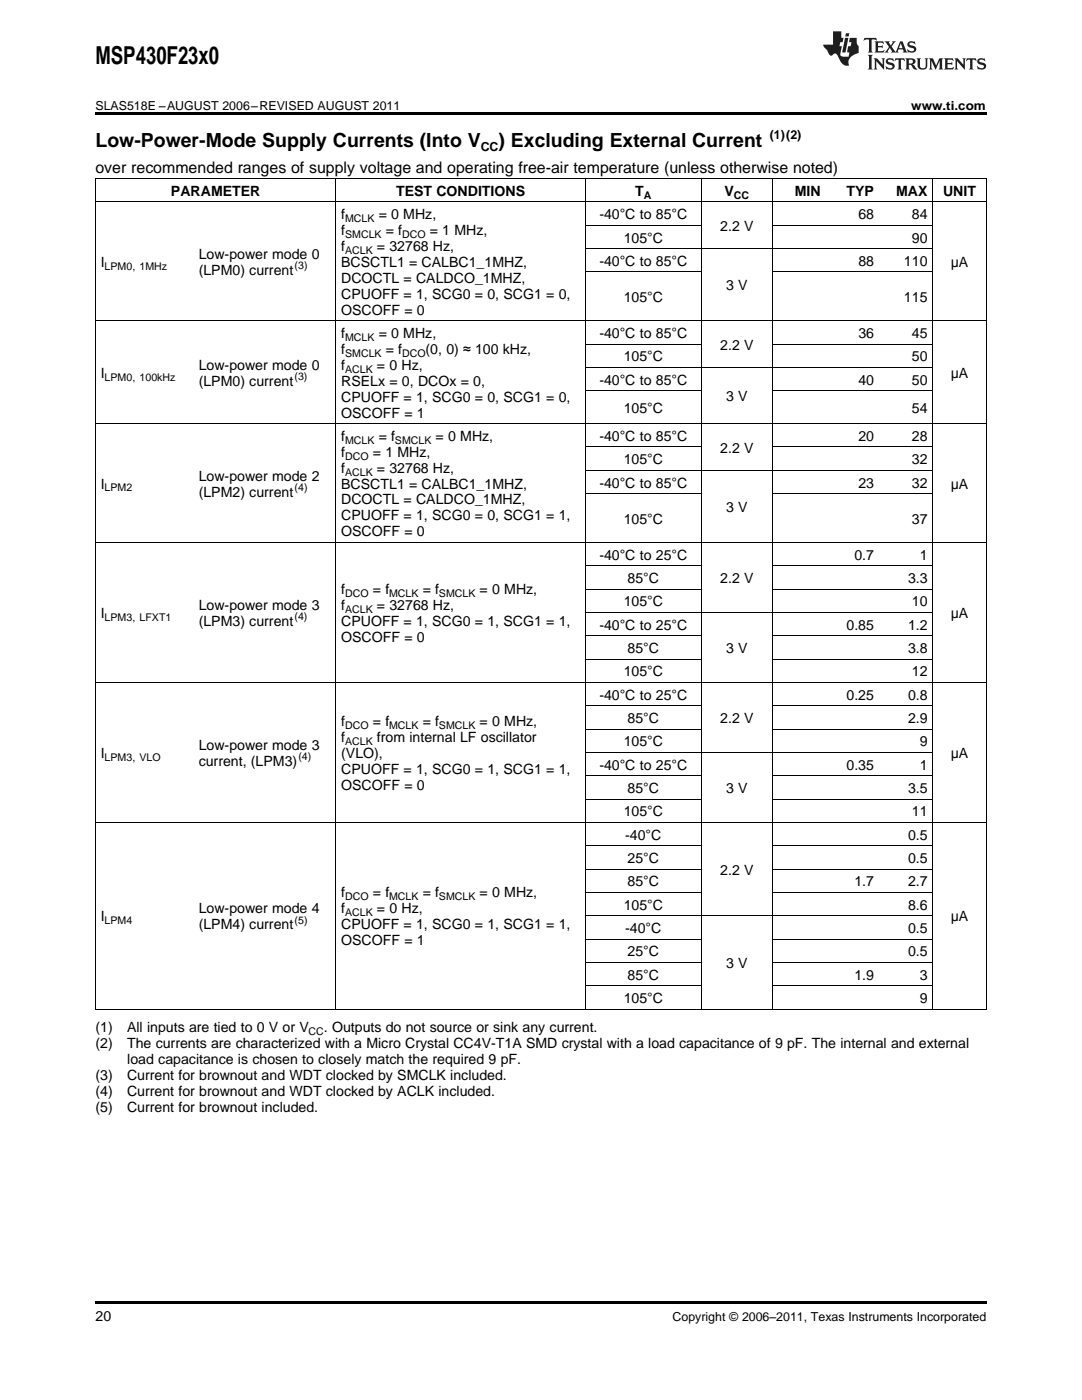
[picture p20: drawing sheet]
<svg xmlns="http://www.w3.org/2000/svg" width="216mm" height="279mm" viewBox="0 0 216 279" stroke-linecap="round" stroke-linejoin="round" font-family="sans-serif">
<defs><g id="words">
<text font-size="4.9" x="19" y="12.8">MSP430F23x0</text>
<g font-size="3.9">
<text x="19" y="29.3">Low-Power-Mode Supply Currents (Into V</text>
<text x="99.5" y="29.3">) Excluding External Current</text>
</g>
<text font-size="3.2" x="19" y="34.4">over recommended ranges of supply voltage and operating free-air temperature (unless otherwise noted)</text>
<g font-size="2.8">
<text x="34.1" y="39.1">PARAMETER</text>
<text x="79" y="39.1">TEST CONDITIONS</text>
<text x="126.8" y="39.1">T</text>
<text x="144.6" y="39.1">V</text>
<text x="158.6" y="39.1">MIN</text>
<text x="168.9" y="39.1">TYP</text>
<text x="178.8" y="39.1">MAX</text>
<text x="188.2" y="39.1">UNIT</text>
<text x="68.1" y="43.7">f</text>
<text x="68.1" y="46.9">f</text>
<text x="75.6" y="43.7">= 0 MHz,</text>
<text x="77" y="46.9">= f</text>
<text x="85.8" y="46.9">= 1 MHz,</text>
<text x="119.6" y="43.7">-40°C to 85°C</text>
<text x="143.7" y="46.1">2.2 V</text>
<text x="171.3" y="43.7">68</text>
<text x="182" y="43.7">84</text>
<text x="20.1" y="53.3">I</text>
<text x="39.7" y="51.7">Low-power mode 0</text>
<text x="68.1" y="50.1">f</text>
<text x="68.1" y="53.3">BCSCTL1 = CALBC1_1MHZ,</text>
<text x="75.2" y="50.1">= 32768 Hz,</text>
<text x="119.6" y="53.1">-40°C to 85°C</text>
<text x="124.5" y="48.4">105°C</text>
<text x="171.3" y="53.1">88</text>
<text x="180.4" y="53.1">110</text>
<text x="182" y="48.4">90</text>
<text x="189.7" y="53.3">µA</text>
<text x="39.7" y="54.9">(LPM0) current</text>
<text x="68.1" y="56.4">DCOCTL = CALDCO_1MHZ,</text>
<text x="68.1" y="59.6">CPUOFF = 1, SCG0 = 0, SCG1 = 0,</text>
<text x="144.9" y="57.9">3 V</text>
<text x="68.1" y="62.8">OSCOFF = 0</text>
<text x="124.5" y="60.3">105°C</text>
<text x="180.4" y="60.3">115</text>
<text x="68.1" y="67.5">f</text>
<text x="68.1" y="70.6">f</text>
<text x="75.6" y="67.5">= 0 MHz,</text>
<text x="77" y="70.6">= f</text>
<text x="84.9" y="70.6">(0, 0) ≈ 100 kHz,</text>
<text x="119.6" y="67.5">-40°C to 85°C</text>
<text x="143.7" y="69.8">2.2 V</text>
<text x="171.3" y="67.5">36</text>
<text x="182" y="67.5">45</text>
<text x="20.1" y="75.4">I</text>
<text x="39.7" y="73.8">Low-power mode 0</text>
<text x="39.7" y="77">(LPM0) current</text>
<text x="68.1" y="73.8">f</text>
<text x="68.1" y="77">RSELx = 0, DCOx = 0,</text>
<text x="75.2" y="73.8">= 0 Hz,</text>
<text x="119.6" y="76.8">-40°C to 85°C</text>
<text x="124.5" y="72.1">105°C</text>
<text x="171.3" y="76.8">40</text>
<text x="182" y="72.1">50</text>
<text x="182" y="76.8">50</text>
<text x="189.7" y="75.4">µA</text>
<text x="68.1" y="80.2">CPUOFF = 1, SCG0 = 0, SCG1 = 0,</text>
<text x="68.1" y="83.3">OSCOFF = 1</text>
<text x="124.5" y="82.4">105°C</text>
<text x="144.9" y="80">3 V</text>
<text x="182" y="82.4">54</text>
<text x="68.1" y="88">f</text>
<text x="75.6" y="88">= f</text>
<text x="86.9" y="88">= 0 MHz,</text>
<text x="119.6" y="88">-40°C to 85°C</text>
<text x="171.3" y="88">20</text>
<text x="182" y="88">28</text>
<text x="39.7" y="95.9">Low-power mode 2</text>
<text x="68.1" y="91.2">f</text>
<text x="68.1" y="94.3">f</text>
<text x="74.4" y="91.2">= 1 MHz,</text>
<text x="75.2" y="94.3">= 32768 Hz,</text>
<text x="124.5" y="92.6">105°C</text>
<text x="143.7" y="90.3">2.2 V</text>
<text x="182" y="92.6">32</text>
<text x="20.1" y="97.5">I</text>
<text x="39.7" y="99.1">(LPM2) current</text>
<text x="68.1" y="97.5">BCSCTL1 = CALBC1_1MHZ,</text>
<text x="68.1" y="100.7">DCOCTL = CALDCO_1MHZ,</text>
<text x="119.6" y="97.3">-40°C to 85°C</text>
<text x="171.3" y="97.3">23</text>
<text x="182" y="97.3">32</text>
<text x="189.7" y="97.5">µA</text>
<text x="68.1" y="103.9">CPUOFF = 1, SCG0 = 0, SCG1 = 1,</text>
<text x="68.1" y="107">OSCOFF = 0</text>
<text x="124.5" y="104.5">105°C</text>
<text x="144.9" y="102.2">3 V</text>
<text x="182" y="104.5">37</text>
<text x="119.6" y="111.7">-40°C to 25°C</text>
<text x="170.5" y="111.7">0.7</text>
<text x="183.5" y="111.7">1</text>
<text x="68.1" y="118.6">f</text>
<text x="74.4" y="118.6">= f</text>
<text x="84.3" y="118.6">= f</text>
<text x="95.7" y="118.6">= 0 MHz,</text>
<text x="125.2" y="116.3">85°C</text>
<text x="143.7" y="116.3">2.2 V</text>
<text x="181.2" y="116.3">3.3</text>
<text x="20.1" y="123.3">I</text>
<text x="39.7" y="121.7">Low-power mode 3</text>
<text x="39.7" y="124.9">(LPM3) current</text>
<text x="68.1" y="121.7">f</text>
<text x="68.1" y="124.9">CPUOFF = 1, SCG0 = 1, SCG1 = 1,</text>
<text x="75.2" y="121.7">= 32768 Hz,</text>
<text x="119.6" y="125.7">-40°C to 25°C</text>
<text x="124.5" y="121">105°C</text>
<text x="168.9" y="125.7">0.85</text>
<text x="181.2" y="125.7">1.2</text>
<text x="182" y="121">10</text>
<text x="189.7" y="123.3">µA</text>
<text x="68.1" y="128.1">OSCOFF = 0</text>
<text x="125.2" y="130.3">85°C</text>
<text x="144.9" y="130.3">3 V</text>
<text x="181.2" y="130.3">3.8</text>
<text x="124.5" y="135">105°C</text>
<text x="182" y="135">12</text>
<text x="119.6" y="139.6">-40°C to 25°C</text>
<text x="168.9" y="139.6">0.25</text>
<text x="181.2" y="139.6">0.8</text>
<text x="39.7" y="149.7">Low-power mode 3</text>
<text x="68.1" y="144.9">f</text>
<text x="68.1" y="148.1">f</text>
<text x="74.4" y="144.9">= f</text>
<text x="75.2" y="148.1">from internal LF oscillator</text>
<text x="84.3" y="144.9">= f</text>
<text x="95.7" y="144.9">= 0 MHz,</text>
<text x="124.5" y="148.9">105°C</text>
<text x="125.2" y="144.3">85°C</text>
<text x="143.7" y="144.3">2.2 V</text>
<text x="181.2" y="144.3">2.9</text>
<text x="183.5" y="148.9">9</text>
<text x="20.1" y="151.3">I</text>
<text x="39.7" y="152.9">current, (LPM3)</text>
<text x="68.1" y="151.3">(VLO),</text>
<text x="68.1" y="154.4">CPUOFF = 1, SCG0 = 1, SCG1 = 1,</text>
<text x="119.6" y="153.6">-40°C to 25°C</text>
<text x="168.9" y="153.6">0.35</text>
<text x="183.5" y="153.6">1</text>
<text x="189.7" y="151.3">µA</text>
<text x="68.1" y="157.6">OSCOFF = 0</text>
<text x="125.2" y="158.3">85°C</text>
<text x="144.9" y="158.3">3 V</text>
<text x="181.2" y="158.3">3.5</text>
<text x="124.5" y="162.9">105°C</text>
<text x="124.7" y="167.6">-40°C</text>
<text x="181.2" y="167.6">0.5</text>
<text x="182" y="162.9">11</text>
<text x="125.2" y="172.2">25°C</text>
<text x="181.2" y="172.2">0.5</text>
<text x="68.1" y="179.1">f</text>
<text x="74.4" y="179.1">= f</text>
<text x="84.3" y="179.1">= f</text>
<text x="95.7" y="179.1">= 0 MHz,</text>
<text x="125.2" y="176.9">85°C</text>
<text x="143.7" y="174.6">2.2 V</text>
<text x="170.5" y="176.9">1.7</text>
<text x="181.2" y="176.9">2.7</text>
<text x="20.1" y="183.9">I</text>
<text x="39.7" y="182.3">Low-power mode 4</text>
<text x="39.7" y="185.5">(LPM4) current</text>
<text x="68.1" y="182.3">f</text>
<text x="68.1" y="185.5">CPUOFF = 1, SCG0 = 1, SCG1 = 1,</text>
<text x="75.2" y="182.3">= 0 Hz,</text>
<text x="124.5" y="181.5">105°C</text>
<text x="181.2" y="181.5">8.6</text>
<text x="189.7" y="183.9">µA</text>
<text x="68.1" y="188.6">OSCOFF = 1</text>
<text x="124.7" y="186.2">-40°C</text>
<text x="125.2" y="190.9">25°C</text>
<text x="181.2" y="186.2">0.5</text>
<text x="181.2" y="190.9">0.5</text>
<text x="125.2" y="195.5">85°C</text>
<text x="144.9" y="193.2">3 V</text>
<text x="170.5" y="195.5">1.9</text>
<text x="183.5" y="195.5">3</text>
<text x="124.5" y="200.2">105°C</text>
<text x="183.5" y="200.2">9</text>
<text x="19" y="206">(1)</text>
<text x="19" y="209.2">(2)</text>
<text x="25.4" y="206">All inputs are tied to 0 V or V</text>
<text x="25.4" y="209.2">The currents are characterized with a Micro Crystal CC4V-T1A SMD crystal with a load capacitance of 9 pF. The internal and external</text>
<text x="64.6" y="206">. Outputs do not source or sink any current.</text>
<text x="19" y="215.5">(3)</text>
<text x="25.4" y="215.5">Current for brownout and WDT clocked by SMCLK included.</text>
<text x="25.4" y="212.4">load capacitance is chosen to closely match the required 9 pF.</text>
<text x="19" y="218.7">(4)</text>
<text x="19" y="221.9">(5)</text>
<text x="25.4" y="218.7">Current for brownout and WDT clocked by ACLK included.</text>
<text x="25.4" y="221.9">Current for brownout included.</text>
<text x="19" y="263.6">20</text>
</g>
<g font-size="2.5">
<text x="19" y="21.9">SLAS518E –AUGUST 2006–REVISED AUGUST 2011</text>
<text x="181.8" y="21.9">www.ti.com</text>
<text x="153.6" y="27.7">(1)(2)</text>
<text x="95.9" y="30.1">CC</text>
<text x="134.2" y="263.6">Copyright © 2006–2011, Texas Instruments Incorporated</text>
</g>
<g font-size="2.1">
<text x="128.4" y="39.7">A</text>
<text x="146.4" y="39.7">CC</text>
<text x="68.9" y="44.3">MCLK</text>
<text x="68.9" y="47.5">SMCLK</text>
<text x="80.2" y="47.5">DCO</text>
<text x="20.9" y="53.8">LPM0, 1MHz</text>
<text x="58.8" y="53.7">(3)</text>
<text x="68.9" y="50.7">ACLK</text>
<text x="68.9" y="68">MCLK</text>
<text x="68.9" y="71.2">SMCLK</text>
<text x="80.2" y="71.2">DCO</text>
<text x="20.9" y="76">LPM0, 100kHz</text>
<text x="58.8" y="75.8">(3)</text>
<text x="68.9" y="74.4">ACLK</text>
<text x="68.9" y="88.5">MCLK</text>
<text x="78.8" y="88.5">SMCLK</text>
<text x="68.9" y="91.7">DCO</text>
<text x="68.9" y="94.9">ACLK</text>
<text x="20.9" y="98.1">LPM2</text>
<text x="58.8" y="98">(4)</text>
<text x="68.9" y="119.1">DCO</text>
<text x="77.6" y="119.1">MCLK</text>
<text x="87.6" y="119.1">SMCLK</text>
<text x="20.9" y="123.9">LPM3, LFXT1</text>
<text x="58.8" y="123.8">(4)</text>
<text x="68.9" y="122.3">ACLK</text>
<text x="68.9" y="145.5">DCO</text>
<text x="68.9" y="148.7">ACLK</text>
<text x="77.6" y="145.5">MCLK</text>
<text x="87.6" y="145.5">SMCLK</text>
<text x="20.9" y="151.8">LPM3, VLO</text>
<text x="59.5" y="151.7">(4)</text>
<text x="68.9" y="179.7">DCO</text>
<text x="77.6" y="179.7">MCLK</text>
<text x="87.6" y="179.7">SMCLK</text>
<text x="20.9" y="184.4">LPM4</text>
<text x="58.8" y="184.3">(5)</text>
<text x="68.9" y="182.8">ACLK</text>
<text x="61.6" y="206.6">CC</text>
</g>
</g></defs>
<g fill="#231f20">
<path d="M172.5 7.6l-.1 .5 .4-.2h.6v.1v2.1l-.2 .4h.9l-.2-.4v-2.1l.1-.1h.5l.5 .2-.2-.5zM174.5 8.3l.2 .3v1.5l-.2 .4h1.8l.2-.6a1.04 1.04 0 0 1-1.3 .2v-.7h.6l.3 .2v-.6l-.3 .2h-.6v-.6l.8-.1 .4 .3-.2-.5zM176.5 8.3l.9 1.1-.9 1.1h.8l-.2-.2 .4-.7 .5 .7-.2 .2h1.5l-.2-.2 .2-.4h.9l.1 .4-.2 .2h1l-.3-.3-.7-1.9h-.5l-.9 2-.8-1 .9-1h-.8l.1 .3-.4 .5-.3-.6 .1-.2zM179.7 8.6l.4 1h-.7zM181.3 8.4a.63 .63 0 0 0-.2 .7 .63 .63 0 0 0 .6 .4l.6 .2 .1 .2a.75 .75 0 0 1-.7 .4 .75 .75 0 0 1-.6-.5l.1 .7 .1-.1a1.11 1.11 0 0 0 1.5-.6 1.13 1.13 0 0 0-1.2-.8l-.1-.4a1.04 1.04 0 0 1 1.2 .2l-.2-.5-.2 .1-.4-.2zM173.2 10.9l.2 .4v2.2l-.2 .4h1l-.3-.4v-2.2l.3-.4zM174.3 11.6l.3 .4v1.5l-.3 .4h.8l-.2-.4v-1.3l1.5 1.7v-1.9l.2-.4h-.7l.2 .4v.9l-1.1-1.3zM177 11.8a.62 .62 0 0 0-.2 .7 .62 .62 0 0 0 .6 .4l.6 .1 .1 .3a.76 .76 0 0 1-.7 .3 .76 .76 0 0 1-.7-.4l.2 .7 .1-.1a1.11 1.11 0 0 0 1.5-.6 1.13 1.13 0 0 0-1.2-.8l-.1-.4a1.04 1.04 0 0 1 1.2 .2l-.2-.6-.2 .1-.5-.1zM178.7 11.6l-.2 .6a.61 .61 0 0 1 .8-.3v1.6l-.2 .4h.9l-.2-.4v-1.6a.63 .63 0 0 1 .7 .3l-.1-.6zM180.6 11.6l.3 .4v1.5l-.3 .4h1l-.2-.2-.1-.8 .6 .2a.76 .76 0 0 0 1.2 .7l-1-1a.58 .58 0 0 0 .6-.5 .58 .58 0 0 0-.5-.6zM181.4 11.9h.1a.45 .45 0 0 1 .5 .1 .45 .45 0 0 1 .1 .5l-.8 .2zM182.9 11.6l.2 .2a2.17 2.17 0 0 0 .3 1.9 .99 .99 0 0 0 1.6-.6v-1.1l.2-.4h-.7l.2 .2a1.92 1.92 0 0 1-.2 1.8 .6 .6 0 0 1-.9-.5v-1.1l.2-.4zM185.4 11.6l.2 .4v1.5l-.2 .4h.7l-.2-.4v-1.4l.8 1.8 .8-1.8v1.4l-.2 .4h.9l-.2-.4v-1.5l.2-.4h-.8l-.6 1.5-.6-1.5zM188.4 11.6l.2 .4v1.5l-.2 .4h1.8l.1-.6a1.04 1.04 0 0 1-1.2 .1v-.6h.5l.4 .2v-.6l-.4 .2h-.5v-.7h.8l.3 .3-.1-.6zM190.5 11.6l.2 .4v1.5l-.2 .4h.7l-.2-.4v-1.3l1.5 1.7v-1.9l.2-.4h-.7l.2 .4v.9l-1.1-1.3zM192.9 11.6l-.1 .6a.61 .61 0 0 1 .7-.3l.1 1.6-.3 .4h1l-.3-.4 .1-1.6a.63 .63 0 0 1 .7 .3l-.1-.6zM195.2 11.8a.62 .62 0 0 0-.2 .7 .62 .62 0 0 0 .6 .4l.6 .1 .1 .3a.76 .76 0 0 1-.7 .3 .76 .76 0 0 1-.6-.4l.1 .7 .1-.1a1.11 1.11 0 0 0 1.6-.6 1.13 1.13 0 0 0-1.3-.8l-.1-.4a1.04 1.04 0 0 1 1.2 .2l-.1-.6-.2 .1-.5-.1z"/>
<path d="M166.2 6.3v2.6h-1.9v.4l.8 .9a.91 .91 0 0 0 1 .8 .56 .56 0 0 1 .5-.3 .56 .56 0 0 1 .5 .3l.4 .8a1.53 1.53 0 0 0 1.9 1.2 1.54 1.54 0 0 1 1-2.1l.9-.3v-1.4a1.52 1.52 0 0 1-.4-1.6h-1.3l-.2 .8h.5l-.2 .8h-.5l-.1 1v.2l.4 .1-.2 .8a1.93 1.93 0 0 1-1.6-.3l.3-1.8h-.5l.2-.8h.4l.2-.8h-.4v-1.3zM168.6 7.6l-.6 2.9h.7l.6-2.9zM168.8 6.6l-.1 .7h.6l.2-.7z"/>
</g>
<path d="M19 22.5h177.8v.5h-177.8zM19 259.7h177.8v.5h-177.8z" fill="#000"/>
<g fill="none" stroke="#000" stroke-width=".2">
<path d="M19 35.6h177.8M19.1 35.7v165.7M67 35.7v165.7M116.8 35.7v165.7M139.9 35.7v165.7M154.1 35.7v165.7M186.1 35.7v165.7M196.8 35.7v165.7M19 40.3h177.8M116.8 54.3h23.1M116.8 49.6h69.4M116.8 45h23.1"/>
<path d="M154.2 54.3h32M154.2 45h32M19 64h177.8M116.8 78h23.1M116.8 73.3h69.4M116.8 68.7h23.1M154.2 78h32M154.2 68.7h32M19 84.5h177.8M116.8 98.5h23.1M116.8 93.9h69.4M116.8 89.2h23.1"/>
<path d="M154.2 98.5h32M154.2 89.2h32M19 108.2h177.8M116.8 117.6h23.1M116.8 112.9h23.1M154.2 117.6h32M154.2 112.9h32M19 136.2h177.8M116.8 131.5h23.1M116.8 126.9h23.1M116.8 122.2h69.4M154.2 131.5h32"/>
<path d="M154.2 126.9h32M116.8 159.5h23.1M116.8 154.8h23.1M116.8 150.2h69.4M116.8 145.5h23.1M116.8 140.8h23.1M154.2 159.5h32M154.2 154.8h32M154.2 145.5h32M154.2 140.8h32M19 164.1h177.8M116.8 178.1h23.1"/>
<path d="M116.8 173.4h23.1M116.8 168.8h23.1M154.2 178.1h32M154.2 173.4h32M154.2 168.8h32M116.8 196.7h23.1M116.8 192.1h23.1M116.8 187.4h23.1M116.8 182.8h69.4M154.2 196.7h32M154.2 192.1h32M154.2 187.4h32"/>
<path d="M19 201.4h177.8"/>
</g>
<use href="#words"/>
</svg>
